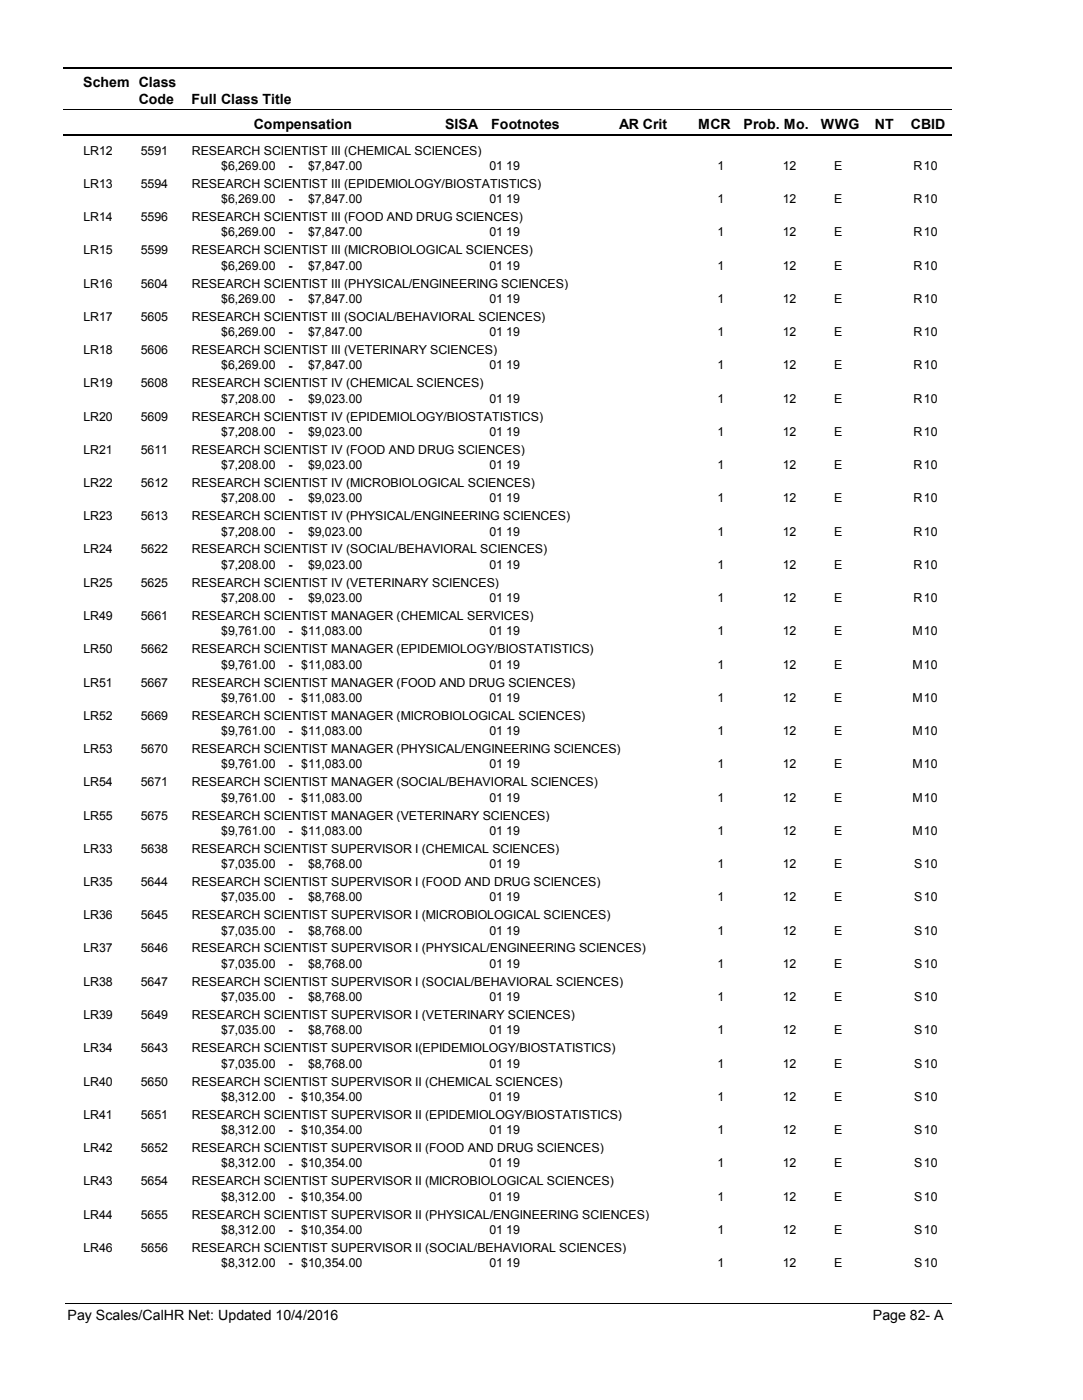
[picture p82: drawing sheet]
<svg xmlns="http://www.w3.org/2000/svg" width="216mm" height="279mm" viewBox="0 0 216 279" stroke-linecap="round" stroke-linejoin="round" font-family="sans-serif">
<defs><g id="words">
<g font-size="2.8">
<text x="16.6" y="17.3">Schem Class</text>
<text x="27.7" y="20.7">Code</text>
<text x="38.2" y="20.7">Full Class Title</text>
<text x="50.6" y="25.7">Compensation</text>
<text x="88.7" y="25.7">SISA</text>
<text x="98" y="25.7">Footnotes</text>
<text x="123.5" y="25.7">AR Crit</text>
<text x="139.2" y="25.7">MCR</text>
<text x="148.3" y="25.7">Prob. Mo.</text>
<text x="163.7" y="25.7">WWG</text>
<text x="174.5" y="25.7">NT</text>
<text x="181.6" y="25.7">CBID</text>
<text x="13.5" y="263.5">Pay Scales/CalHR Net: Updated 10/4/2016</text>
<text x="174.1" y="263.5">Page 82- A</text>
</g>
<g font-size="2.5">
<text x="16.6" y="30.8">LR12</text>
<text x="28.1" y="30.8">5591</text>
<text x="38.2" y="30.8">RESEARCH SCIENTIST III (CHEMICAL SCIENCES)</text>
<text x="44.1" y="33.9">$6,269.00</text>
<text x="57.5" y="33.9">-</text>
<text x="61.4" y="33.9">$7,847.00</text>
<text x="97.6" y="33.9">01 19</text>
<text x="143.1" y="33.9">1</text>
<text x="156.1" y="33.9">12</text>
<text x="166.3" y="33.9">E</text>
<text x="182.2" y="33.9">R</text>
<text x="184.2" y="33.9">10</text>
<text x="16.6" y="37.5">LR13</text>
<text x="28.1" y="37.5">5594</text>
<text x="38.2" y="37.5">RESEARCH SCIENTIST III (EPIDEMIOLOGY/BIOSTATISTICS)</text>
<text x="44.1" y="40.6">$6,269.00</text>
<text x="57.5" y="40.6">-</text>
<text x="61.4" y="40.6">$7,847.00</text>
<text x="97.6" y="40.6">01 19</text>
<text x="143.1" y="40.6">1</text>
<text x="156.1" y="40.6">12</text>
<text x="166.3" y="40.6">E</text>
<text x="182.2" y="40.6">R</text>
<text x="184.2" y="40.6">10</text>
<text x="16.6" y="44.1">LR14</text>
<text x="28.1" y="44.1">5596</text>
<text x="38.2" y="44.1">RESEARCH SCIENTIST III (FOOD AND DRUG SCIENCES)</text>
<text x="44.1" y="47.2">$6,269.00</text>
<text x="57.5" y="47.2">-</text>
<text x="61.4" y="47.2">$7,847.00</text>
<text x="97.6" y="47.2">01 19</text>
<text x="143.1" y="47.2">1</text>
<text x="156.1" y="47.2">12</text>
<text x="166.3" y="47.2">E</text>
<text x="182.2" y="47.2">R</text>
<text x="184.2" y="47.2">10</text>
<text x="16.6" y="50.7">LR15</text>
<text x="28.1" y="50.7">5599</text>
<text x="38.2" y="50.7">RESEARCH SCIENTIST III (MICROBIOLOGICAL SCIENCES)</text>
<text x="44.1" y="53.8">$6,269.00</text>
<text x="57.5" y="53.9">-</text>
<text x="61.4" y="53.8">$7,847.00</text>
<text x="97.6" y="53.8">01 19</text>
<text x="143.1" y="53.8">1</text>
<text x="156.1" y="53.8">12</text>
<text x="166.3" y="53.8">E</text>
<text x="182.2" y="53.8">R</text>
<text x="184.2" y="53.8">10</text>
<text x="16.6" y="57.4">LR16</text>
<text x="28.1" y="57.4">5604</text>
<text x="38.2" y="57.4">RESEARCH SCIENTIST III (PHYSICAL/ENGINEERING SCIENCES)</text>
<text x="16.6" y="64">LR17</text>
<text x="28.1" y="64">5605</text>
<text x="38.2" y="64">RESEARCH SCIENTIST III (SOCIAL/BEHAVIORAL SCIENCES)</text>
<text x="44.1" y="60.5">$6,269.00</text>
<text x="57.5" y="60.5">-</text>
<text x="61.4" y="60.5">$7,847.00</text>
<text x="97.6" y="60.5">01 19</text>
<text x="143.1" y="60.5">1</text>
<text x="156.1" y="60.5">12</text>
<text x="166.3" y="60.5">E</text>
<text x="182.2" y="60.5">R</text>
<text x="184.2" y="60.5">10</text>
<text x="16.6" y="70.7">LR18</text>
<text x="28.1" y="70.7">5606</text>
<text x="38.2" y="70.7">RESEARCH SCIENTIST III (VETERINARY SCIENCES)</text>
<text x="44.1" y="67.1">$6,269.00</text>
<text x="57.5" y="67.1">-</text>
<text x="61.4" y="67.1">$7,847.00</text>
<text x="97.6" y="67.1">01 19</text>
<text x="143.1" y="67.1">1</text>
<text x="156.1" y="67.1">12</text>
<text x="166.3" y="67.1">E</text>
<text x="182.2" y="67.1">R</text>
<text x="184.2" y="67.1">10</text>
<text x="16.6" y="77.3">LR19</text>
<text x="28.1" y="77.3">5608</text>
<text x="38.2" y="77.3">RESEARCH SCIENTIST IV (CHEMICAL SCIENCES)</text>
<text x="44.1" y="73.7">$6,269.00</text>
<text x="57.5" y="73.8">-</text>
<text x="61.4" y="73.7">$7,847.00</text>
<text x="97.6" y="73.7">01 19</text>
<text x="143.1" y="73.7">1</text>
<text x="156.1" y="73.7">12</text>
<text x="166.3" y="73.7">E</text>
<text x="182.2" y="73.7">R</text>
<text x="184.2" y="73.7">10</text>
<text x="16.6" y="84">LR20</text>
<text x="28.1" y="84">5609</text>
<text x="38.2" y="84">RESEARCH SCIENTIST IV (EPIDEMIOLOGY/BIOSTATISTICS)</text>
<text x="44.1" y="80.4">$7,208.00</text>
<text x="57.5" y="80.4">-</text>
<text x="61.4" y="80.4">$9,023.00</text>
<text x="97.6" y="80.4">01 19</text>
<text x="143.1" y="80.4">1</text>
<text x="156.1" y="80.4">12</text>
<text x="166.3" y="80.4">E</text>
<text x="182.2" y="80.4">R</text>
<text x="184.2" y="80.4">10</text>
<text x="44.1" y="87">$7,208.00</text>
<text x="57.5" y="87">-</text>
<text x="61.4" y="87">$9,023.00</text>
<text x="97.6" y="87">01 19</text>
<text x="143.1" y="87">1</text>
<text x="156.1" y="87">12</text>
<text x="166.3" y="87">E</text>
<text x="182.2" y="87">R</text>
<text x="184.2" y="87">10</text>
<text x="16.6" y="90.6">LR21</text>
<text x="28.1" y="90.6">5611</text>
<text x="38.2" y="90.6">RESEARCH SCIENTIST IV (FOOD AND DRUG SCIENCES)</text>
<text x="44.1" y="93.6">$7,208.00</text>
<text x="57.5" y="93.7">-</text>
<text x="61.4" y="93.6">$9,023.00</text>
<text x="97.6" y="93.6">01 19</text>
<text x="143.1" y="93.6">1</text>
<text x="156.1" y="93.6">12</text>
<text x="166.3" y="93.6">E</text>
<text x="182.2" y="93.6">R</text>
<text x="184.2" y="93.6">10</text>
<text x="16.6" y="97.2">LR22</text>
<text x="28.1" y="97.2">5612</text>
<text x="38.2" y="97.2">RESEARCH SCIENTIST IV (MICROBIOLOGICAL SCIENCES)</text>
<text x="44.1" y="100.3">$7,208.00</text>
<text x="57.5" y="100.3">-</text>
<text x="61.4" y="100.3">$9,023.00</text>
<text x="97.6" y="100.3">01 19</text>
<text x="143.1" y="100.3">1</text>
<text x="156.1" y="100.3">12</text>
<text x="166.3" y="100.3">E</text>
<text x="182.2" y="100.3">R</text>
<text x="184.2" y="100.3">10</text>
<text x="16.6" y="103.9">LR23</text>
<text x="28.1" y="103.9">5613</text>
<text x="38.2" y="103.9">RESEARCH SCIENTIST IV (PHYSICAL/ENGINEERING SCIENCES)</text>
<text x="44.1" y="106.9">$7,208.00</text>
<text x="57.5" y="106.9">-</text>
<text x="61.4" y="106.9">$9,023.00</text>
<text x="97.6" y="106.9">01 19</text>
<text x="143.1" y="106.9">1</text>
<text x="156.1" y="106.9">12</text>
<text x="166.3" y="106.9">E</text>
<text x="182.2" y="106.9">R</text>
<text x="184.2" y="106.9">10</text>
<text x="16.6" y="110.5">LR24</text>
<text x="28.1" y="110.5">5622</text>
<text x="38.2" y="110.5">RESEARCH SCIENTIST IV (SOCIAL/BEHAVIORAL SCIENCES)</text>
<text x="44.1" y="113.5">$7,208.00</text>
<text x="57.5" y="113.6">-</text>
<text x="61.4" y="113.5">$9,023.00</text>
<text x="97.6" y="113.5">01 19</text>
<text x="143.1" y="113.5">1</text>
<text x="156.1" y="113.5">12</text>
<text x="166.3" y="113.5">E</text>
<text x="182.2" y="113.5">R</text>
<text x="184.2" y="113.5">10</text>
<text x="16.6" y="117.1">LR25</text>
<text x="28.1" y="117.1">5625</text>
<text x="38.2" y="117.1">RESEARCH SCIENTIST IV (VETERINARY SCIENCES)</text>
<text x="16.6" y="123.8">LR49</text>
<text x="28.1" y="123.8">5661</text>
<text x="38.2" y="123.8">RESEARCH SCIENTIST MANAGER (CHEMICAL SERVICES)</text>
<text x="44.1" y="120.2">$7,208.00</text>
<text x="57.5" y="120.2">-</text>
<text x="61.4" y="120.2">$9,023.00</text>
<text x="97.6" y="120.2">01 19</text>
<text x="143.1" y="120.2">1</text>
<text x="156.1" y="120.2">12</text>
<text x="166.3" y="120.2">E</text>
<text x="182.2" y="120.2">R</text>
<text x="184.2" y="120.2">10</text>
<text x="16.6" y="130.4">LR50</text>
<text x="28.1" y="130.4">5662</text>
<text x="38.2" y="130.4">RESEARCH SCIENTIST MANAGER (EPIDEMIOLOGY/BIOSTATISTICS)</text>
<text x="44.1" y="126.8">$9,761.00</text>
<text x="57.5" y="126.8">-</text>
<text x="60.1" y="126.8">$11,083.00</text>
<text x="97.6" y="126.8">01 19</text>
<text x="143.1" y="126.8">1</text>
<text x="156.1" y="126.8">12</text>
<text x="166.3" y="126.8">E</text>
<text x="181.9" y="126.8">M</text>
<text x="184.2" y="126.8">10</text>
<text x="16.6" y="137">LR51</text>
<text x="28.1" y="137">5667</text>
<text x="38.2" y="137">RESEARCH SCIENTIST MANAGER (FOOD AND DRUG SCIENCES)</text>
<text x="44.1" y="133.4">$9,761.00</text>
<text x="57.5" y="133.5">-</text>
<text x="60.1" y="133.4">$11,083.00</text>
<text x="97.6" y="133.4">01 19</text>
<text x="143.1" y="133.4">1</text>
<text x="156.1" y="133.4">12</text>
<text x="166.3" y="133.4">E</text>
<text x="181.9" y="133.4">M</text>
<text x="184.2" y="133.4">10</text>
<text x="16.6" y="143.7">LR52</text>
<text x="28.1" y="143.7">5669</text>
<text x="38.2" y="143.7">RESEARCH SCIENTIST MANAGER (MICROBIOLOGICAL SCIENCES)</text>
<text x="44.1" y="140.1">$9,761.00</text>
<text x="57.5" y="140.1">-</text>
<text x="60.1" y="140.1">$11,083.00</text>
<text x="97.6" y="140.1">01 19</text>
<text x="143.1" y="140.1">1</text>
<text x="156.1" y="140.1">12</text>
<text x="166.3" y="140.1">E</text>
<text x="181.9" y="140.1">M</text>
<text x="184.2" y="140.1">10</text>
<text x="44.1" y="146.7">$9,761.00</text>
<text x="57.5" y="146.7">-</text>
<text x="60.1" y="146.7">$11,083.00</text>
<text x="97.6" y="146.7">01 19</text>
<text x="143.1" y="146.7">1</text>
<text x="156.1" y="146.7">12</text>
<text x="166.3" y="146.7">E</text>
<text x="181.9" y="146.7">M</text>
<text x="184.2" y="146.7">10</text>
<text x="16.6" y="150.3">LR53</text>
<text x="28.1" y="150.3">5670</text>
<text x="38.2" y="150.3">RESEARCH SCIENTIST MANAGER (PHYSICAL/ENGINEERING SCIENCES)</text>
<text x="44.1" y="153.4">$9,761.00</text>
<text x="57.5" y="153.4">-</text>
<text x="60.1" y="153.4">$11,083.00</text>
<text x="97.6" y="153.4">01 19</text>
<text x="143.1" y="153.4">1</text>
<text x="156.1" y="153.4">12</text>
<text x="166.3" y="153.4">E</text>
<text x="181.9" y="153.4">M</text>
<text x="184.2" y="153.4">10</text>
<text x="16.6" y="156.9">LR54</text>
<text x="28.1" y="156.9">5671</text>
<text x="38.2" y="156.9">RESEARCH SCIENTIST MANAGER (SOCIAL/BEHAVIORAL SCIENCES)</text>
<text x="44.1" y="160">$9,761.00</text>
<text x="57.5" y="160">-</text>
<text x="60.1" y="160">$11,083.00</text>
<text x="97.6" y="160">01 19</text>
<text x="143.1" y="160">1</text>
<text x="156.1" y="160">12</text>
<text x="166.3" y="160">E</text>
<text x="181.9" y="160">M</text>
<text x="184.2" y="160">10</text>
<text x="16.6" y="163.6">LR55</text>
<text x="28.1" y="163.6">5675</text>
<text x="38.2" y="163.6">RESEARCH SCIENTIST MANAGER (VETERINARY SCIENCES)</text>
<text x="44.1" y="166.6">$9,761.00</text>
<text x="57.5" y="166.6">-</text>
<text x="60.1" y="166.6">$11,083.00</text>
<text x="97.6" y="166.6">01 19</text>
<text x="143.1" y="166.6">1</text>
<text x="156.1" y="166.6">12</text>
<text x="166.3" y="166.6">E</text>
<text x="181.9" y="166.6">M</text>
<text x="184.2" y="166.6">10</text>
<text x="16.6" y="170.2">LR33</text>
<text x="28.1" y="170.2">5638</text>
<text x="38.2" y="170.2">RESEARCH SCIENTIST SUPERVISOR I (CHEMICAL SCIENCES)</text>
<text x="44.1" y="173.3">$7,035.00</text>
<text x="57.5" y="173.3">-</text>
<text x="61.4" y="173.3">$8,768.00</text>
<text x="97.6" y="173.3">01 19</text>
<text x="143.1" y="173.3">1</text>
<text x="156.1" y="173.3">12</text>
<text x="166.3" y="173.3">E</text>
<text x="182.3" y="173.3">S</text>
<text x="184.2" y="173.3">10</text>
<text x="16.6" y="176.9">LR35</text>
<text x="28.1" y="176.9">5644</text>
<text x="38.2" y="176.9">RESEARCH SCIENTIST SUPERVISOR I (FOOD AND DRUG SCIENCES)</text>
<text x="44.1" y="179.9">$7,035.00</text>
<text x="57.5" y="180">-</text>
<text x="61.4" y="179.9">$8,768.00</text>
<text x="97.6" y="179.9">01 19</text>
<text x="143.1" y="179.9">1</text>
<text x="156.1" y="179.9">12</text>
<text x="166.3" y="179.9">E</text>
<text x="182.3" y="179.9">S</text>
<text x="184.2" y="179.9">10</text>
<text x="16.6" y="183.5">LR36</text>
<text x="28.1" y="183.5">5645</text>
<text x="38.2" y="183.5">RESEARCH SCIENTIST SUPERVISOR I (MICROBIOLOGICAL SCIENCES)</text>
<text x="16.6" y="190.1">LR37</text>
<text x="28.1" y="190.1">5646</text>
<text x="38.2" y="190.1">RESEARCH SCIENTIST SUPERVISOR I (PHYSICAL/ENGINEERING SCIENCES)</text>
<text x="44.1" y="186.5">$7,035.00</text>
<text x="57.5" y="186.6">-</text>
<text x="61.4" y="186.5">$8,768.00</text>
<text x="97.6" y="186.5">01 19</text>
<text x="143.1" y="186.5">1</text>
<text x="156.1" y="186.5">12</text>
<text x="166.3" y="186.5">E</text>
<text x="182.3" y="186.5">S</text>
<text x="184.2" y="186.5">10</text>
<text x="16.6" y="196.8">LR38</text>
<text x="28.1" y="196.8">5647</text>
<text x="38.2" y="196.8">RESEARCH SCIENTIST SUPERVISOR I (SOCIAL/BEHAVIORAL SCIENCES)</text>
<text x="44.1" y="193.2">$7,035.00</text>
<text x="57.5" y="193.2">-</text>
<text x="61.4" y="193.2">$8,768.00</text>
<text x="97.6" y="193.2">01 19</text>
<text x="143.1" y="193.2">1</text>
<text x="156.1" y="193.2">12</text>
<text x="166.3" y="193.2">E</text>
<text x="182.3" y="193.2">S</text>
<text x="184.2" y="193.2">10</text>
<text x="16.6" y="203.4">LR39</text>
<text x="28.1" y="203.4">5649</text>
<text x="38.2" y="203.4">RESEARCH SCIENTIST SUPERVISOR I (VETERINARY SCIENCES)</text>
<text x="44.1" y="199.8">$7,035.00</text>
<text x="57.5" y="199.9">-</text>
<text x="61.4" y="199.8">$8,768.00</text>
<text x="97.6" y="199.8">01 19</text>
<text x="143.1" y="199.8">1</text>
<text x="156.1" y="199.8">12</text>
<text x="166.3" y="199.8">E</text>
<text x="182.3" y="199.8">S</text>
<text x="184.2" y="199.8">10</text>
<text x="44.1" y="206.4">$7,035.00</text>
<text x="57.5" y="206.5">-</text>
<text x="61.4" y="206.4">$8,768.00</text>
<text x="97.6" y="206.4">01 19</text>
<text x="143.1" y="206.4">1</text>
<text x="156.1" y="206.4">12</text>
<text x="166.3" y="206.4">E</text>
<text x="182.3" y="206.4">S</text>
<text x="184.2" y="206.4">10</text>
<text x="16.6" y="210">LR34</text>
<text x="28.1" y="210">5643</text>
<text x="38.2" y="210">RESEARCH SCIENTIST SUPERVISOR I(EPIDEMIOLOGY/BIOSTATISTICS)</text>
<text x="44.1" y="213.1">$7,035.00</text>
<text x="57.5" y="213.1">-</text>
<text x="61.4" y="213.1">$8,768.00</text>
<text x="97.6" y="213.1">01 19</text>
<text x="143.1" y="213.1">1</text>
<text x="156.1" y="213.1">12</text>
<text x="166.3" y="213.1">E</text>
<text x="182.3" y="213.1">S</text>
<text x="184.2" y="213.1">10</text>
<text x="16.6" y="216.7">LR40</text>
<text x="28.1" y="216.7">5650</text>
<text x="38.2" y="216.7">RESEARCH SCIENTIST SUPERVISOR II (CHEMICAL SCIENCES)</text>
<text x="44.1" y="219.7">$8,312.00</text>
<text x="57.5" y="219.8">-</text>
<text x="60.1" y="219.7">$10,354.00</text>
<text x="97.6" y="219.7">01 19</text>
<text x="143.1" y="219.7">1</text>
<text x="156.1" y="219.7">12</text>
<text x="166.3" y="219.7">E</text>
<text x="182.3" y="219.7">S</text>
<text x="184.2" y="219.7">10</text>
<text x="16.6" y="223.3">LR41</text>
<text x="28.1" y="223.3">5651</text>
<text x="38.2" y="223.3">RESEARCH SCIENTIST SUPERVISOR II (EPIDEMIOLOGY/BIOSTATISTICS)</text>
<text x="44.1" y="226.3">$8,312.00</text>
<text x="57.5" y="226.4">-</text>
<text x="60.1" y="226.3">$10,354.00</text>
<text x="97.6" y="226.3">01 19</text>
<text x="143.1" y="226.3">1</text>
<text x="156.1" y="226.3">12</text>
<text x="166.3" y="226.3">E</text>
<text x="182.3" y="226.3">S</text>
<text x="184.2" y="226.3">10</text>
<text x="16.6" y="229.9">LR42</text>
<text x="28.1" y="229.9">5652</text>
<text x="38.2" y="229.9">RESEARCH SCIENTIST SUPERVISOR II (FOOD AND DRUG SCIENCES)</text>
<text x="44.1" y="233">$8,312.00</text>
<text x="57.5" y="233">-</text>
<text x="60.1" y="233">$10,354.00</text>
<text x="97.6" y="233">01 19</text>
<text x="143.1" y="233">1</text>
<text x="156.1" y="233">12</text>
<text x="166.3" y="233">E</text>
<text x="182.3" y="233">S</text>
<text x="184.2" y="233">10</text>
<text x="16.6" y="236.6">LR43</text>
<text x="28.1" y="236.6">5654</text>
<text x="38.2" y="236.6">RESEARCH SCIENTIST SUPERVISOR II (MICROBIOLOGICAL SCIENCES)</text>
<text x="44.1" y="239.6">$8,312.00</text>
<text x="57.5" y="239.7">-</text>
<text x="60.1" y="239.6">$10,354.00</text>
<text x="97.6" y="239.6">01 19</text>
<text x="143.1" y="239.6">1</text>
<text x="156.1" y="239.6">12</text>
<text x="166.3" y="239.6">E</text>
<text x="182.3" y="239.6">S</text>
<text x="184.2" y="239.6">10</text>
<text x="16.6" y="243.2">LR44</text>
<text x="28.1" y="243.2">5655</text>
<text x="38.2" y="243.2">RESEARCH SCIENTIST SUPERVISOR II (PHYSICAL/ENGINEERING SCIENCES)</text>
<text x="16.6" y="249.8">LR46</text>
<text x="28.1" y="249.8">5656</text>
<text x="38.2" y="249.8">RESEARCH SCIENTIST SUPERVISOR II (SOCIAL/BEHAVIORAL SCIENCES)</text>
<text x="44.1" y="246.2">$8,312.00</text>
<text x="57.5" y="246.3">-</text>
<text x="60.1" y="246.2">$10,354.00</text>
<text x="97.6" y="246.2">01 19</text>
<text x="143.1" y="246.2">1</text>
<text x="156.1" y="246.2">12</text>
<text x="166.3" y="246.2">E</text>
<text x="182.3" y="246.2">S</text>
<text x="184.2" y="246.2">10</text>
<text x="44.1" y="252.9">$8,312.00</text>
<text x="57.5" y="252.9">-</text>
<text x="60.1" y="252.9">$10,354.00</text>
<text x="97.6" y="252.9">01 19</text>
<text x="143.1" y="252.9">1</text>
<text x="156.1" y="252.9">12</text>
<text x="166.3" y="252.9">E</text>
<text x="182.3" y="252.9">S</text>
<text x="184.2" y="252.9">10</text>
</g>
</g></defs>
<path d="M12.7 13.5h177.1" fill="none" stroke="#000" stroke-width=".36"/>
<path d="M12.7 21.9h177.1" fill="none" stroke="#000" stroke-width=".2"/>
<path d="M12.7 27h177.1" fill="none" stroke="#000" stroke-width=".35"/>
<g fill="#fff">
<path d="M40.4 31.3h16.2v3h-16.2z" fill-rule="evenodd"/>
<path d="M183.9 31.3h4.1v3h-4.1z" fill-rule="evenodd"/>
<path d="M40.4 37.9h16.2v3h-16.2z" fill-rule="evenodd"/>
<path d="M183.9 37.9h4.1v3h-4.1z" fill-rule="evenodd"/>
<path d="M40.4 44.6h16.2v2.9h-16.2z" fill-rule="evenodd"/>
<path d="M183.9 44.6h4.1v2.9h-4.1z" fill-rule="evenodd"/>
<path d="M40.4 51.2h16.2v3h-16.2z" fill-rule="evenodd"/>
<path d="M183.9 51.2h4.1v3h-4.1z" fill-rule="evenodd"/>
<path d="M40.4 57.8h16.2v3h-16.2z" fill-rule="evenodd"/>
<path d="M183.9 57.8h4.1v3h-4.1z" fill-rule="evenodd"/>
<path d="M40.4 64.5h16.2v2.9h-16.2z" fill-rule="evenodd"/>
<path d="M183.9 64.5h4.1v2.9h-4.1z" fill-rule="evenodd"/>
<path d="M40.4 71.1h16.2v3h-16.2z" fill-rule="evenodd"/>
<path d="M183.9 71.1h4.1v3h-4.1z" fill-rule="evenodd"/>
<path d="M40.4 77.8h16.2v2.9h-16.2z" fill-rule="evenodd"/>
<path d="M183.9 77.8h4.1v2.9h-4.1z" fill-rule="evenodd"/>
<path d="M40.4 84.4h16.2v3h-16.2z" fill-rule="evenodd"/>
<path d="M183.9 84.4h4.1v3h-4.1z" fill-rule="evenodd"/>
<path d="M40.4 91h16.2v3h-16.2z" fill-rule="evenodd"/>
<path d="M183.9 91h4.1v3h-4.1z" fill-rule="evenodd"/>
<path d="M40.4 97.7h16.2v3h-16.2z" fill-rule="evenodd"/>
<path d="M183.9 97.7h4.1v3h-4.1z" fill-rule="evenodd"/>
<path d="M40.4 104.3h16.2v3h-16.2z" fill-rule="evenodd"/>
<path d="M183.9 104.3h4.1v3h-4.1z" fill-rule="evenodd"/>
<path d="M40.4 110.9h16.2v3h-16.2z" fill-rule="evenodd"/>
<path d="M183.9 110.9h4.1v3h-4.1z" fill-rule="evenodd"/>
<path d="M40.4 117.6h16.2v3h-16.2z" fill-rule="evenodd"/>
<path d="M183.9 117.6h4.1v3h-4.1z" fill-rule="evenodd"/>
<path d="M40.4 124.2h16.2v3h-16.2z" fill-rule="evenodd"/>
<path d="M183.9 124.2h4.1v3h-4.1z" fill-rule="evenodd"/>
<path d="M40.4 130.8h16.2v3h-16.2z" fill-rule="evenodd"/>
<path d="M183.9 130.8h4.1v3h-4.1z" fill-rule="evenodd"/>
<path d="M40.4 137.5h16.2v3h-16.2z" fill-rule="evenodd"/>
<path d="M183.9 137.5h4.1v3h-4.1z" fill-rule="evenodd"/>
<path d="M40.4 144.1h16.2v3h-16.2z" fill-rule="evenodd"/>
<path d="M183.9 144.1h4.1v3h-4.1z" fill-rule="evenodd"/>
<path d="M40.4 150.7h16.2v3h-16.2z" fill-rule="evenodd"/>
<path d="M183.9 150.7h4.1v3h-4.1z" fill-rule="evenodd"/>
<path d="M40.4 157.4h16.2v3h-16.2z" fill-rule="evenodd"/>
<path d="M183.9 157.4h4.1v3h-4.1z" fill-rule="evenodd"/>
<path d="M40.4 164h16.2v3h-16.2z" fill-rule="evenodd"/>
<path d="M183.9 164h4.1v3h-4.1z" fill-rule="evenodd"/>
<path d="M40.4 170.7h16.2v2.9h-16.2z" fill-rule="evenodd"/>
<path d="M183.9 170.7h4.1v2.9h-4.1z" fill-rule="evenodd"/>
<path d="M40.4 177.3h16.2v3h-16.2z" fill-rule="evenodd"/>
<path d="M183.9 177.3h4.1v3h-4.1z" fill-rule="evenodd"/>
<path d="M40.4 183.9h16.2v3h-16.2z" fill-rule="evenodd"/>
<path d="M183.9 183.9h4.1v3h-4.1z" fill-rule="evenodd"/>
<path d="M40.4 190.6h16.2v2.9h-16.2z" fill-rule="evenodd"/>
<path d="M183.9 190.6h4.1v2.9h-4.1z" fill-rule="evenodd"/>
<path d="M40.4 197.2h16.2v3h-16.2z" fill-rule="evenodd"/>
<path d="M183.9 197.2h4.1v3h-4.1z" fill-rule="evenodd"/>
<path d="M40.4 203.8h16.2v3h-16.2z" fill-rule="evenodd"/>
<path d="M183.9 203.8h4.1v3h-4.1z" fill-rule="evenodd"/>
<path d="M40.4 210.5h16.2v3h-16.2z" fill-rule="evenodd"/>
<path d="M183.9 210.5h4.1v3h-4.1z" fill-rule="evenodd"/>
<path d="M40.4 217.1h16.2v3h-16.2z" fill-rule="evenodd"/>
<path d="M183.9 217.1h4.1v3h-4.1z" fill-rule="evenodd"/>
<path d="M40.4 223.7h16.2v3h-16.2z" fill-rule="evenodd"/>
<path d="M183.9 223.7h4.1v3h-4.1z" fill-rule="evenodd"/>
<path d="M40.4 230.4h16.2v3h-16.2z" fill-rule="evenodd"/>
<path d="M183.9 230.4h4.1v3h-4.1z" fill-rule="evenodd"/>
<path d="M40.4 237h16.2v3h-16.2z" fill-rule="evenodd"/>
<path d="M183.9 237h4.1v3h-4.1z" fill-rule="evenodd"/>
<path d="M40.4 243.6h16.2v3h-16.2z" fill-rule="evenodd"/>
<path d="M183.9 243.6h4.1v3h-4.1z" fill-rule="evenodd"/>
<path d="M40.4 250.3h16.2v3h-16.2z" fill-rule="evenodd"/>
<path d="M183.9 250.3h4.1v3h-4.1z" fill-rule="evenodd"/>
</g>
<path d="M13.1 260.1h176.7" fill="none" stroke="#000" stroke-width=".2"/>
<use href="#words"/>
</svg>
